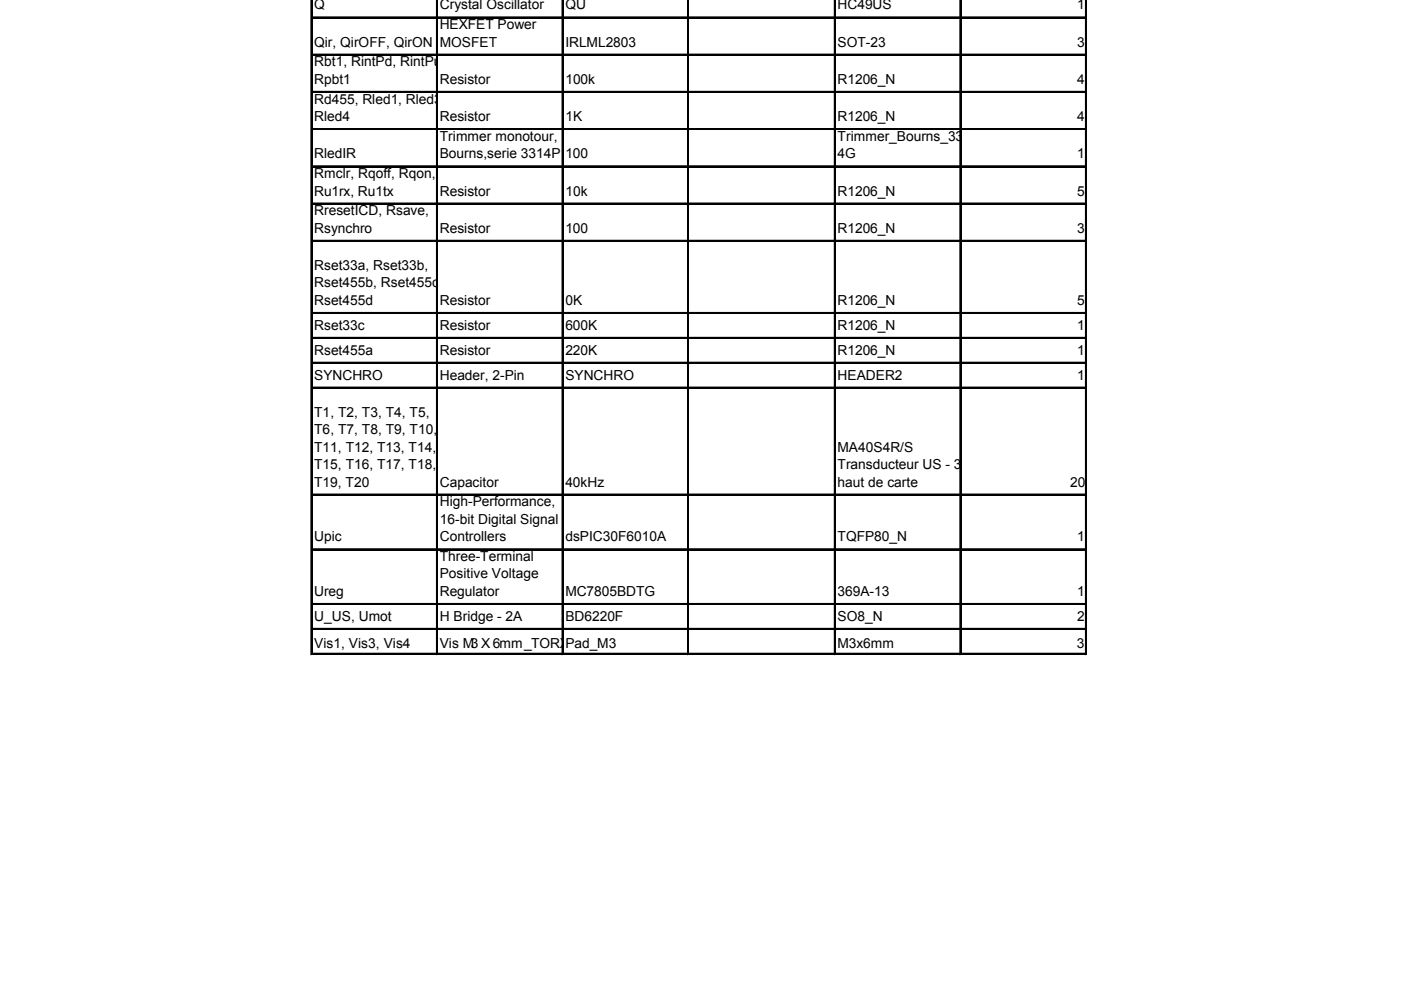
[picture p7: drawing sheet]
<svg xmlns="http://www.w3.org/2000/svg" width="297mm" height="210mm" viewBox="0 0 297 210" stroke-linecap="round" stroke-linejoin="round" font-family="sans-serif">
<defs><g id="words">
<g font-size="2.9">
<text x="66.6" y="2">Q</text>
<text x="93.2" y="2">Crystal Oscillator</text>
<text x="119.9" y="2">QU</text>
<text x="177.6" y="2">HC49US</text>
<text x="228.4" y="2">1</text>
<text x="66.6" y="9.9">Qir, QirOFF, QirON</text>
<text x="93.2" y="6.2">HEXFET Power</text>
<text x="93.2" y="9.9">MOSFET</text>
<text x="119.9" y="9.9">IRLML2803</text>
<text x="177.6" y="9.9">SOT-23</text>
<text x="228.4" y="9.9">3</text>
<text x="66.6" y="14.1">Rbt1, RintPd, RintPu,</text>
<text x="66.6" y="17.8">Rpbt1</text>
<text x="93.2" y="17.8">Resistor</text>
<text x="119.9" y="17.8">100k</text>
<text x="177.6" y="17.8">R1206_N</text>
<text x="228.4" y="17.8">4</text>
<text x="66.6" y="22">Rd455, Rled1, Rled3,</text>
<text x="66.6" y="25.7">Rled4</text>
<text x="93.2" y="25.7">Resistor</text>
<text x="93.2" y="29.9">Trimmer monotour,</text>
<text x="119.9" y="25.7">1K</text>
<text x="177.6" y="25.7">R1206_N</text>
<text x="177.6" y="29.9">Trimmer_Bourns_331</text>
<text x="228.4" y="25.7">4</text>
<text x="66.6" y="33.6">RledIR</text>
<text x="93.2" y="33.6">Bourns,serie 3314P</text>
<text x="119.9" y="33.6">100</text>
<text x="177.6" y="33.6">4G</text>
<text x="228.4" y="33.6">1</text>
<text x="66.6" y="37.8">Rmclr, Rqoff, Rqon,</text>
<text x="66.6" y="41.5">Ru1rx, Ru1tx</text>
<text x="93.2" y="41.5">Resistor</text>
<text x="119.9" y="41.5">10k</text>
<text x="177.6" y="41.5">R1206_N</text>
<text x="228.4" y="41.5">5</text>
<text x="66.6" y="45.6">RresetICD, Rsave,</text>
<text x="66.6" y="49.3">Rsynchro</text>
<text x="93.2" y="49.3">Resistor</text>
<text x="119.9" y="49.3">100</text>
<text x="177.6" y="49.3">R1206_N</text>
<text x="228.4" y="49.3">3</text>
<text x="66.6" y="57.2">Rset33a, Rset33b,</text>
<text x="66.6" y="60.9">Rset455b, Rset455c,</text>
<text x="66.6" y="64.7">Rset455d</text>
<text x="93.2" y="64.7">Resistor</text>
<text x="119.9" y="64.7">0K</text>
<text x="177.6" y="64.7">R1206_N</text>
<text x="228.4" y="64.7">5</text>
<text x="66.6" y="69.9">Rset33c</text>
<text x="93.2" y="69.9">Resistor</text>
<text x="119.9" y="69.9">600K</text>
<text x="177.6" y="69.9">R1206_N</text>
<text x="228.4" y="69.9">1</text>
<text x="66.6" y="75.2">Rset455a</text>
<text x="93.2" y="75.2">Resistor</text>
<text x="119.9" y="75.2">220K</text>
<text x="177.6" y="75.2">R1206_N</text>
<text x="228.4" y="75.2">1</text>
<text x="66.6" y="80.5">SYNCHRO</text>
<text x="93.2" y="80.5">Header, 2-Pin</text>
<text x="119.9" y="80.5">SYNCHRO</text>
<text x="177.6" y="80.5">HEADER2</text>
<text x="228.4" y="80.5">1</text>
<text x="66.6" y="88.3">T1, T2, T3, T4, T5,</text>
<text x="66.6" y="92">T6, T7, T8, T9, T10,</text>
<text x="66.6" y="95.7">T11, T12, T13, T14,</text>
<text x="177.6" y="95.7">MA40S4R/S</text>
<text x="66.6" y="99.5">T15, T16, T17, T18,</text>
<text x="177.6" y="99.5">Transducteur US - 3D</text>
<text x="66.6" y="103.2">T19, T20</text>
<text x="93.2" y="103.2">Capacitor</text>
<text x="93.2" y="107.3">High-Performance,</text>
<text x="119.9" y="103.2">40kHz</text>
<text x="177.6" y="103.2">haut de carte</text>
<text x="226.9" y="103.2">20</text>
<text x="93.2" y="111.1">16-bit Digital Signal</text>
<text x="66.6" y="114.8">Upic</text>
<text x="93.2" y="114.8">Controllers</text>
<text x="93.2" y="118.9">Three-Terminal</text>
<text x="119.9" y="114.8">dsPIC30F6010A</text>
<text x="177.6" y="114.8">TQFP80_N</text>
<text x="228.4" y="114.8">1</text>
<text x="93.2" y="122.7">Positive Voltage</text>
<text x="66.6" y="126.4">Ureg</text>
<text x="66.6" y="131.6">U_US, Umot</text>
<text x="93.2" y="126.4">Regulator</text>
<text x="93.2" y="131.6">H Bridge - 2A</text>
<text x="119.9" y="126.4">MC7805BDTG</text>
<text x="119.9" y="131.6">BD6220F</text>
<text x="177.6" y="126.4">369A-13</text>
<text x="177.6" y="131.6">SO8_N</text>
<text x="228.4" y="126.4">1</text>
<text x="228.4" y="131.6">2</text>
<text x="66.6" y="137.4">Vis1, Vis3, Vis4</text>
<text x="93.2" y="137.4">Vis M3 X6mm_TORX_Tête6mm</text>
<text x="119.9" y="137.4">Pad_M3</text>
<text x="177.6" y="137.4">M3x6mm</text>
<text x="228.3" y="137.4">3</text>
</g>
</g></defs>
<g fill="none" stroke="#000" stroke-width=".21">
<path d="M65.9 -.1v138.9M92.5 -.1v138.9M119.2 -.1v138.9M145.8 -.1v138.9M176.9 -.1v138.9M203.5 -.1v138.9M230.1 -.1v138.9M66.2 3.6h164.2M66.2 11.5h164.2M66.2 19.4h164.2M66.2 27.3h164.2M66.2 35.2h164.2"/>
<path d="M66.2 43h164.2M66.2 50.9h164.2M66.2 66.2h164.2M66.2 71.5h164.2M66.2 76.8h164.2M66.2 82.1h164.2M66.2 104.7h164.2M66.2 116.3h164.2M66.2 127.9h164.2M66.2 133.2h164.2M66.2 138.5h164.2"/>
</g>
<path d="M66.1 -.1v138.9M92.7 -.1v138.9M119.3 -.1v138.9M145.9 -.1v138.9M177 -.1v138.9M203.7 -.1v138.9M230.3 -.1v138.9" fill="none" stroke="#000" stroke-width=".31"/>
<g fill="none" stroke="#000" stroke-width=".35">
<path d="M66.2 3.8h164.2M66.2 11.6h164.2M66.2 19.5h164.2M66.2 27.4h164.2M66.2 35.3h164.2M66.2 43.2h164.2M66.2 51.1h164.2M66.2 66.4h164.2M66.2 71.7h164.2M66.2 77h164.2M66.2 82.2h164.2M66.2 104.9h164.2"/>
<path d="M66.2 116.5h164.2M66.2 128.1h164.2M66.2 133.4h164.2M66.2 138.7h164.2"/>
</g>
<use href="#words"/>
</svg>
